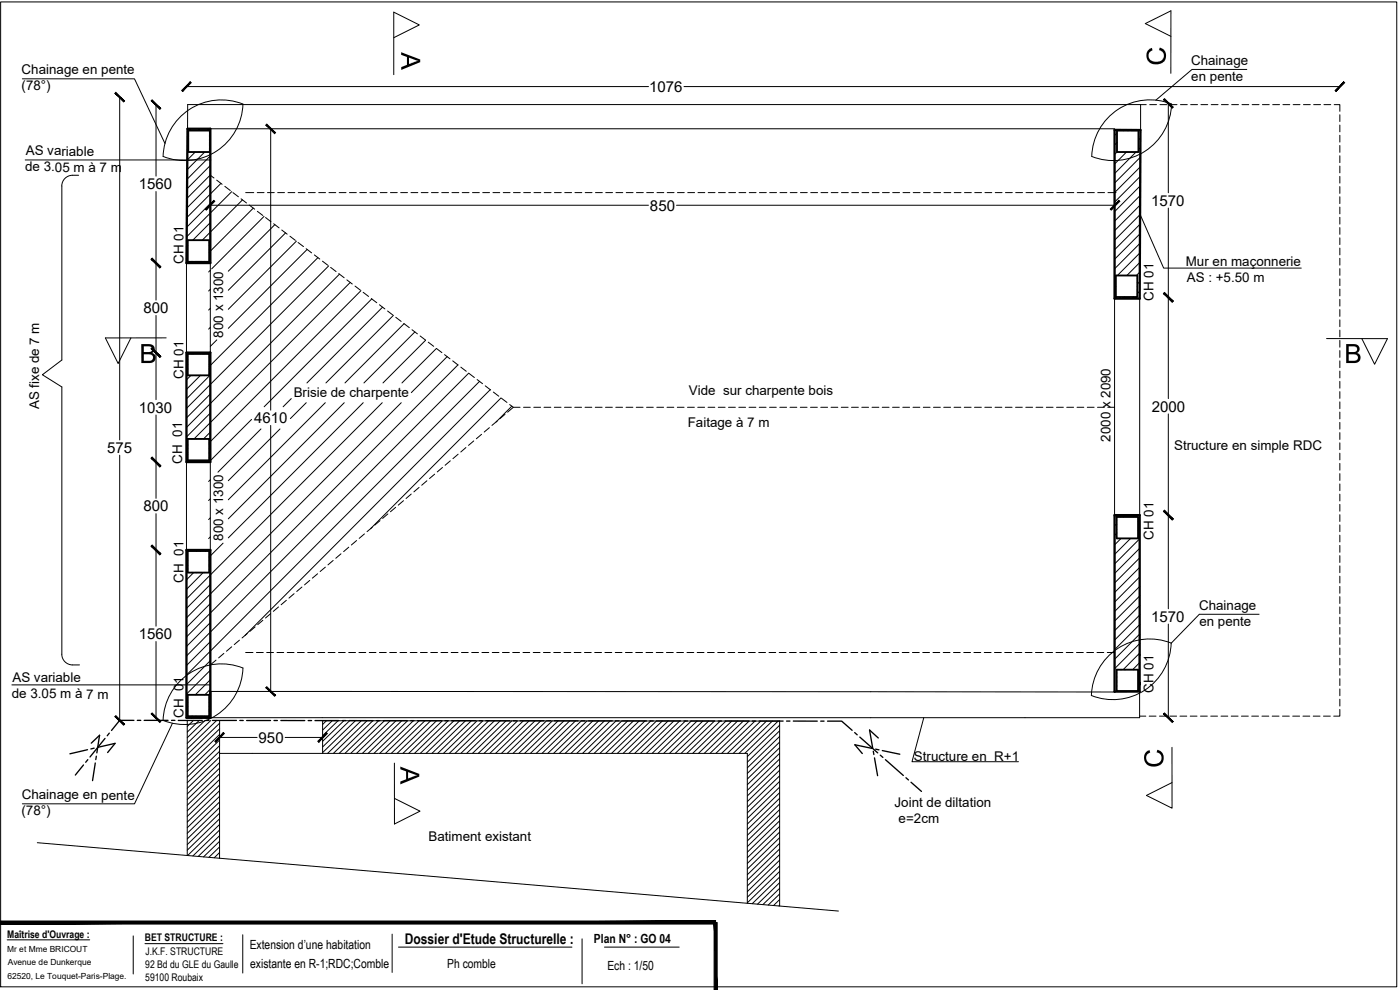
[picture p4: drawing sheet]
<svg xmlns="http://www.w3.org/2000/svg" width="420mm" height="297mm" viewBox="0 0 420 297" stroke-linecap="round" stroke-linejoin="round" font-family="sans-serif">
<defs><g id="words">
<g font-size="4.5">
<text x="194.8" y="27.6">1076</text>
<text x="41.7" y="56.7">1560</text>
<text x="195.1" y="63.2">850</text>
<text x="345.5" y="61.7">1570</text>
<text x="43.1" y="93.9">800</text>
<text x="41.7" y="123.8">1030</text>
<text x="345.7" y="123.5">2000</text>
<text x="76.3" y="126.9">4610</text>
<text x="32.2" y="135.9">575</text>
<text x="43.1" y="153.4">800</text>
<text x="41.7" y="191.8">1560</text>
<text x="345.5" y="186.5">1570</text>
<text x="77.6" y="222.8">950</text>
</g>
<text font-size="4.4" x="121.5" y="283.3">Dossier d'Etude Structurelle :</text>
<g font-size="4">
<text x="6.5" y="22.3">Chainage en pente</text>
<text x="357.4" y="19.5">Chainage</text>
<text x="6.5" y="27.1">(78°)</text>
<text x="357.5" y="24.3">en pente</text>
<text x="7.7" y="46.6">AS variable</text>
<text x="7.6" y="51.4">de 3.05 m à 7 m</text>
<text x="55.1" y="79.2" transform="rotate(-90 55.1 79.2)">CH 01</text>
<text x="355.9" y="79.7">Mur en maçonnerie</text>
<text x="356.2" y="84.5">AS : +5.50 m</text>
<text x="346.2" y="90.3" transform="rotate(-90 346.2 90.3)">CH 01</text>
<text x="67" y="101.3" transform="rotate(-90 67 101.3)">800 x 1300</text>
<text x="55.1" y="113.7" transform="rotate(-90 55.1 113.7)">CH 01</text>
<text x="88.1" y="119.2">Brisie de charpente</text>
<text x="206.7" y="118.5">Vide sur charpente bois</text>
<text x="11.7" y="122.8" transform="rotate(-90 11.7 122.8)">AS fixe de 7 m</text>
<text x="206.4" y="128.1">Faitage à 7 m</text>
<text x="333.3" y="132.6" transform="rotate(-90 333.3 132.6)">2000 x 2090</text>
<text x="352.4" y="135.1">Structure en simple RDC</text>
<text x="54.7" y="139.1" transform="rotate(-90 54.7 139.1)">CH 01</text>
<text x="346.2" y="162" transform="rotate(-90 346.2 162)">CH 01</text>
<text x="67" y="162.2" transform="rotate(-90 67 162.2)">800 x 1300</text>
<text x="55.1" y="174.8" transform="rotate(-90 55.1 174.8)">CH 01</text>
<text x="359.9" y="183.1">Chainage</text>
<text x="359.9" y="187.9">en pente</text>
<text x="3.6" y="209.4">de 3.05 m à 7 m</text>
<text x="3.7" y="204.6">AS variable</text>
<text x="346.2" y="207.8" transform="rotate(-90 346.2 207.8)">CH 01</text>
<text x="55.1" y="215.4" transform="rotate(-90 55.1 215.4)">CH 01</text>
<text x="274.3" y="228.2">Structure en R+1</text>
<text x="6.5" y="239.7">Chainage en pente</text>
<text x="6.4" y="244.6">(78°)</text>
<text x="268.5" y="242.3">Joint de diltation</text>
<text x="269.7" y="247.1">e=2cm</text>
<text x="128.6" y="252.3">Batiment existant</text>
</g>
<g font-size="3.8">
<text x="74.9" y="284.8">Extension d’une habitation</text>
<text x="178.3" y="283">Plan N° : GO 04</text>
<text x="75.1" y="290.5">existante en R-1;RDC;Comble</text>
<text x="134.2" y="290.4">Ph comble</text>
<text x="182.3" y="291">Ech : 1/50</text>
</g>
<g font-size="3.2">
<text x="2.2" y="281.3">Maîtrise d'Ouvrage :</text>
<text x="43.5" y="282.5">BET STRUCTURE :</text>
<text x="43.6" y="286.4">J.K.F. STRUCTURE</text>
<text x="43.6" y="290.4">92 Bd du GLE du Gaulle</text>
<text x="43.6" y="294.3">59100 Roubaix</text>
</g>
<g font-size="2.5">
<text x="2.2" y="285.5">Mr et Mme BRICOUT</text>
<text x="2.2" y="293.6">62520, Le Touquet-Paris-Plage.</text>
<text x="2.3" y="289.6">Avenue de Dunkerque</text>
</g>
</g></defs>
<!-- layer: Porteur -->
<path d="M56.3 38.6h6.8v40.3h-7.1zM334.5 39h7.8l-.3 50.6h-7.5zM56 105.8h7.1v32.8h-7.1zM56 165h7.1v50.3h-7.1zM342 196.5v11h-7.5v-52.9h7.5v41.9M63.1 207.5v7.8h-7.1" fill="none" stroke="#000" stroke-width=".7"/>
<!-- layer: 0 -->
<g fill="none" stroke="#000" stroke-width=".3">
<path d="M56.3 38.6v-7.2h286v7.6M57 38.6l-.7 .8M59.9 38.6l-.6 .6M62.7 38.6l-.5 .6M63.1 38.6h271.4M335.2 39.9l-.7 .7M336.1 39l-.1 .2M339 39l-.2 .2M341.8 39l-.1 .2M56.5 42l-.3 .3M56.5 44.8l-.3 .3M58.6 45.6l-2.4 2.4"/>
<path d="M61.4 45.6l-5.2 5.3M63.1 41.1l-.1 .1M63.1 43.9l-.1 .2M63.1 46.8l-6.9 7M63.1 49.6l-7 7M63.1 52.5l-7 7M63.1 55.4l-7 7M66.3 55l-10.2 10.3M69.6 57.5l-13.6 13.5M72.8 60l-12.1 12.1M335.2 42.8l-.7 .7M335.2 45.6l-.7 .8"/>
<path d="M338.1 45.6l-3.6 3.6M340.9 45.6l-6.4 6.5M342.2 55.8l-7.7 7.7M342.2 58.7l-7.7 7.7M342.2 52.9l-7.7 7.7M342.2 47.2l-7.7 7.7M342.2 50l-7.7 7.8M342.2 44.3l-.5 .6M342.3 41.4l-.6 .6M56 78.9v26.9M56.3 73.6l-.3 .3M56.3 76.5l-.3 .3"/>
<path d="M57.1 78.5l-.4 .4M59.9 78.5l-.3 .4M63.1 78.9v26.9M63.1 61.1l-7.1 7.1M63.1 66.8l-5.3 5.3M63.1 72.5l-.3 .3M63.1 78.2l-.7 .7M76 62.4l-13.2 13.3M79.2 64.9l-15.7 15.8M82.5 67.4l-14 14M85.7 69.9l-17.2 17.2M88.9 72.4l-20.4 20.4"/>
<path d="M92.2 74.8l-23.7 23.7M95.4 77.3l-32.6 32.7M98.6 79.8l-42.6 42.7M342.1 78.7l-3.9 4M342.1 75.9l-6.8 6.8M342.1 70.2l-7.6 7.6M342.1 73l-7.6 7.7M342.1 64.3l7.1 16.1h41.3M342.1 64.4l-7.6 7.7M342.1 67.3l-7.6 7.6M342.2 61.5l-7.7 7.7M63.1 81.1l-.5 .5"/>
<path d="M63.1 86.8l-.5 .5M63.1 92.5l-.5 .5M63.1 98.2l-.5 .5M101.9 82.3l-45.9 46M105.1 84.7l-46.8 47M108.3 87.2l-45.5 45.6M111.6 89.7l-32.3 32.4M114.8 92.2l-22.7 22.7M118 94.6l-20.2 20.3M121.3 97.1l-17.8 17.8M124.5 99.6l-15.3 15.3M334.5 89.6v65"/>
<path d="M334.9 83.1l-.4 .4M334.9 86l-.4 .4M334.9 88.8l-.4 .4M337.4 89.1l-.4 .5M340.3 89.1l-.5 .5M342 89.6v65M342 87.4l-.7 .7M342.1 84.5l-.8 .7M342.1 81.6l-1.1 1.1M56.3 107.9l-.3 .4M56.3 110.7l-.3 .4M57.3 112.6l-1.3 1.4"/>
<path d="M58.4 105.8l-.4 .4M60.2 112.6l-4.2 4.2M61.3 105.8l-.4 .4M63.1 118.2l-7.1 7.2M63.1 106.8l-.3 .3M63.1 112.5l-7.1 7.2M65.1 102l-2 1.9M87.4 119.6l-2.4 2.5M127.7 102.1l-12.8 12.8M131 104.5l-10.4 10.4M134.2 107l-10.8 10.8M137.4 109.5l-81.4 81.6"/>
<path d="M140.7 112l-84.7 84.8M143.9 114.4l-87.9 88.2M147.1 116.9l-73.6 73.8M150.4 119.4l-39.2 39.2M56 138.6v26.4M56.3 133.6l-.3 .4M56.3 136.4l-.3 .4M57.5 138.1l-.5 .5M60.3 138.1l-.4 .5M63.1 138.6v26.4M63.1 123.9l-7.1 7.2M63.1 129.7l-2 2"/>
<path d="M63.1 135.4l-.3 .3M75.5 125.8l-12.8 12.8M78.3 128.7l-12.9 13M84 128.7l-15.5 15.5M91.9 120.8l-4.8 4.8M97.6 120.8l-29.1 29.2M103.3 120.8l-34.8 34.9M109 120.8l-40.5 40.6M114.7 120.8l-58.7 58.9M120.4 120.8l-64.4 64.6M153.6 121.9l-4.7 4.7M63.1 143.9l-.5 .6"/>
<path d="M63.1 149.7l-.5 .5M63.1 155.4l-.5 .5M334.9 154.6l-.4 .3M335.1 157.2l-.6 .6M337.7 154.6l-.5 .5M340.6 154.6l-.6 .5M342 156l-.4 .4M342 158.8l-.4 .5M56.3 167.9l-.3 .4M56.3 170.7l-.3 .4M56.3 165l-.3 .4M58.1 171.8l-2.1 2.2"/>
<path d="M59.2 165l-.3 .3M61 171.8l-5 5M62.1 165l-.4 .3M63.1 175.4l-7.1 7.1M63.1 169.7l-.3 .3M63.1 161.1l-.5 .5M67 163l-4.2 4.1M335.1 160l-.6 .6M336.4 161.6l-1.9 1.9M339.3 161.6l-4.8 4.7M342 161.7l-7.5 7.5M342 164.5l-7.5 7.5"/>
<path d="M342 167.4l-7.5 7.5M342 170.2l-7.5 7.5M342 173.1l-7.4 7.5M342.1 175.9l-7.5 7.5M342.1 178.8l-7.5 7.5M63.1 181.1l-7.1 7.2M63.1 186.8l-7.1 7.2M63.1 192.5l-7.1 7.2M63.1 198.2l-7.1 7.2M342.1 181.7l-7.5 7.5M342.1 184.5l-7.5 7.5M342.1 187.4l-7.5 7.4"/>
<path d="M342.1 190.2l-7.5 7.5M342.1 193.1l-7.5 7.4M342.1 195.9l-5 5M342.1 198.8l-2.2 2.1M56.2 216.2v40.5M56.3 210.7l-.3 .4M56.3 213.6l-.3 .4M57.9 214.9l-.5 .4M60.7 214.9l-.4 .4M63.1 207.5l271.6 .1M63.1 201.1l-7.1 7.2M63.1 203.9l-4.5 4.6"/>
<path d="M63.1 206.8l-1.6 1.7M63.1 209.7l-.3 .3M63.1 212.5l-.3 .3M65.9 216.2v9.8M96.7 215.3h245.3M234 216.3v55.6M234 216.4l-137.2-.2v9.8M277.2 215.3l-3.5 13.2h31.9M113.5 226h-47.6v31.5M113.7 226h110.6v45M11.2 252.8l240.4 20.6M174.7 281.7v13.5"/>
</g>
<!-- layer: linteaux -->
<g fill="none" stroke="#000" stroke-width=".3">
<path d="M56.3 216.2l-.1 .1M58.1 216.2l-1.9 1.8M59.8 216.2l-3.6 3.5M61.5 216.2l-5.3 5.1M63.3 216.2l-7.1 6.8M65 216.2l-8.8 8.5M65.9 217l-9.7 9.4M65.9 218.7l-9.7 9.4M98 216.2l-1.2 1.2M99.7 216.2l-2.9 2.9M101.5 216.2l-4.7 4.6M103.2 216.2l-6.4 6.2"/>
<path d="M104.9 216.2l-8.1 7.9M106.7 216.2l-9.9 9.6M108.4 216.2l-10.1 9.8M110.2 216.2l-10.1 9.8M111.9 216.2l-10.1 9.8M113.7 216.2l-10.2 9.8M115.4 216.2l-10.1 9.8M117.1 216.2l-10.1 9.8M118.9 216.2l-10.1 9.8M120.6 216.2l-10.1 9.8M122.3 216.2l-10.1 9.8M124.1 216.2l-10.1 9.8"/>
<path d="M125.8 216.2l-10.1 9.8M127.6 216.2l-10.2 9.8M129.3 216.2l-10.1 9.8M131 216.2l-10.1 9.8M132.8 216.2l-10.1 9.8M134.5 216.2l-10.1 9.8M136.2 216.2l-10.1 9.8M138 216.2l-10.1 9.8M139.7 216.2l-10.1 9.8M141.5 216.2l-10.1 9.8M143.2 216.2l-10.1 9.8M144.9 216.2l-10.1 9.8"/>
<path d="M146.7 216.2l-10.1 9.8M148.4 216.2l-10.1 9.8M150.1 216.3l-10 9.7M151.9 216.3l-10.1 9.7M153.6 216.3l-10.1 9.7M155.3 216.3l-10 9.7M157.1 216.3l-10.1 9.7M158.8 216.3l-10.1 9.7M160.6 216.3l-10.1 9.7M162.3 216.3l-10.1 9.7M164 216.3l-10 9.7M165.8 216.3l-10.1 9.7"/>
<path d="M167.5 216.3l-10.1 9.7M169.2 216.3l-10 9.7M171 216.3l-10.1 9.7M172.7 216.3l-10 9.7M174.5 216.3l-10.1 9.7M176.2 216.3l-10.1 9.7M177.9 216.3l-10 9.7M179.7 216.3l-10.1 9.7M181.4 216.3l-10 9.7M183.1 216.3l-10 9.7M184.9 216.3l-10.1 9.7M186.6 216.3l-10 9.7"/>
<path d="M188.4 216.3l-10.1 9.7M190.1 216.3l-10.1 9.7M191.8 216.3l-10 9.7M193.6 216.3l-10.1 9.7M195.3 216.3l-10 9.7M197 216.3l-10 9.7M198.8 216.3l-10.1 9.7M200.5 216.3l-10 9.7M202.2 216.3l-10 9.7M204 216.3l-10 9.7M205.7 216.3l-10 9.7M207.5 216.3l-10.1 9.7"/>
<path d="M209.2 216.3l-10 9.7M210.9 216.3l-10 9.7M212.7 216.3l-10.1 9.7M214.4 216.3l-10 9.7M216.2 216.3l-10.1 9.7M217.9 216.3l-10 9.7M219.6 216.3l-10 9.7M221.4 216.3l-10.1 9.7M223.1 216.3l-10 9.7M224.8 216.3l-10 9.7M226.6 216.4l-10 9.6M228.3 216.4l-10 9.6"/>
<path d="M230 216.4l-10 9.6M231.8 216.4l-10 9.6M233.5 216.4l-10 9.6M234 217.6l-9.7 9.4M234 219.3l-9.7 9.4M65.9 220.4l-9.7 9.4M65.9 222l-9.7 9.5M65.9 223.7l-9.7 9.5M65.9 225.4l-9.7 9.5M65.9 227.1l-9.7 9.4M65.9 228.8l-9.7 9.4M65.9 230.5l-9.7 9.4"/>
<path d="M65.9 232.2l-9.7 9.4M65.9 233.9l-9.7 9.4M65.9 235.5l-9.7 9.5M65.9 237.2l-9.7 9.5M65.9 238.9l-9.7 9.5M234 221l-9.7 9.4M234 222.7l-9.7 9.4M234 224.4l-9.7 9.4M234 226l-9.7 9.4M234 227.7l-9.7 9.4M234 229.4l-9.7 9.4M234 231.1l-9.7 9.4"/>
<path d="M234 232.8l-9.7 9.4M234 234.5l-9.7 9.4M234 236.2l-9.7 9.4M234 237.8l-9.7 9.5M234 239.5l-9.7 9.4M65.9 257.5h.1M65.9 249.1l-8 7.7M65.9 250.7l-6.4 6.2M65.9 240.6l-9.7 9.4M65.9 242.3l-9.7 9.4M65.9 244l-9.7 9.4M65.9 245.7l-9.7 9.4"/>
<path d="M65.9 247.4l-9.6 9.3M65.9 252.4l-4.8 4.7M65.9 254.1l-3.2 3.1M65.9 255.8l-1.6 1.6M234 241.2l-9.7 9.4M234 242.9l-9.7 9.4M234 244.6l-9.7 9.4M234 246.3l-9.7 9.4M234 248l-9.7 9.4M234 249.7l-9.7 9.4M234 251.3l-9.7 9.5M234 253l-9.7 9.5"/>
<path d="M234 254.7l-9.7 9.4M234 256.4l-9.7 9.4M234 258.1l-9.7 9.4M234 259.8l-9.7 9.4M234 261.5l-9.7 9.4M234 263.2l-8.3 8M234 264.8l-6.6 6.5M234 266.5l-5.1 4.9M234 268.2l-3.5 3.4M234 269.9l-1.9 1.8M234 271.6l-.3 .2"/>
</g>
<!-- layer: JD -->
<g fill="none" stroke="#000" stroke-width=".4">
<path d="M32.8 220l-.6 .8M40.2 216.1h-4.3l-2.4 3.1M41.2 216.1h1M43.3 216.1h7.1M51.5 216.1h1M53.5 216.2h7.2M61.7 216.2h1M63.8 216.2h7.2M72 216.2h1M74 216.2h7.2M82.2 216.2h1M84.3 216.2h7.2"/>
<path d="M92.5 216.2h1M94.5 216.2h7.2M102.7 216.2h1.1M104.8 216.2h7.2M113 216.2h1M115 216.2h7.2M123.3 216.2h1M125.3 216.2h7.2M133.5 216.2h1M135.6 216.2h7.1M143.8 216.2h1M145.8 216.2l7.2 .1"/>
<path d="M154 216.3h1M156.1 216.3h7.1M164.3 216.3h1M166.3 216.3h7.2M174.5 216.3h1M176.6 216.3h7.1M184.8 216.3h1M186.8 216.3h7.2M195 216.3h1M197.1 216.3h7.2M205.3 216.3h1M207.3 216.3h7.2"/>
<path d="M215.5 216.3h1.1M217.6 216.3h7.2M225.8 216.4h1M227.8 216.4h7.2M236.1 216.4h1M238.1 216.4h7.2M246.3 216.4h1M248.3 216.4h4.3l3.1 2.7M256.5 219.8l.8 .7M25.1 229.5l-2.5 3M26.3 224.9l-5.3 1.3M26.4 227.9l-.7 .8"/>
<path d="M27.4 223l2.5-2.4-.8 5.3M28.3 224.5l-1 .2M28.6 228.9l-.8 5.3M28.9 226.9l-.2 1M29.3 224.2l5.2-1.2-2.2 2.8M31.5 221.6l-4.5 5.5M258 221.2l5.4 4.7M261.8 224.6l-5.2-1.1 2.2 2.6M262.1 225.4l.2 1M262.4 227.4l1 5.3M262.8 224.8l1 .2M263.6 221.4l-2.6-2.4 .9 5.4"/>
<path d="M264.2 226.6l.8 .7M264.8 225.2l5.2 1.1M265.7 227.9l5.4 4.8M271.9 233.3l.7 .7M273.4 234.7l3.1 2.8"/>
</g>
<g fill="none" stroke="#000" stroke-width=".3">
<path d="M35.9 29.1v102.9M46.8 31.4v21.5M56 26h138.6M81.2 38.7v84.4M205.3 26h196.8M350.6 31v26.8M46.8 57.5v32.6M63 61.6h131.6M203 61.6h131.6M350.6 62.4v57.2M46.8 94.6v25.3M35.9 136.6v79.6"/>
<path d="M46.8 124.5v25M81.2 127.6v79.9M350.6 124.2v58.5M46.8 154.1v33.8M46.8 192.5v22.8M350.6 187.2v28.1M65.9 221.3h11.3M85.6 221.3h11.2"/>
</g>
<g fill="#000" stroke="#000" stroke-width=".3">
<path d="M34.5 28l2.6 2.6 .3-.3zM34.8 27.7l2.6 2.6-2.9-2.3z"/>
<path d="M45.4 30.2l2.6 2.6 .2-.3zM45.4 30.2l.3-.2 2.5 2.5z"/>
<path d="M57.1 24.6l-2.3 2.8 2.6-2.6zM57.1 24.6l-2.3 2.8-.3-.3z"/>
<path d="M349.2 29.9l2.6 2.6 .3-.3zM349.2 29.9l.3-.3 2.6 2.6z"/>
<path d="M400.7 27.1l.2 .3 2.4-2.8zM403.3 24.6l.2 .2-2.6 2.6z"/>
<path d="M79.8 37.5l2.6 2.6 .3-.3zM79.8 37.5l.3-.3 2.6 2.6z"/>
<path d="M45.7 77.5l-.3 .3 2.8 2.3zM45.4 77.8l2.8 2.3-.2 .3z"/>
<path d="M64.2 60.1l-2.3 2.9 2.6-2.6zM64.2 60.1l-2.3 2.9-.3-.3z"/>
<path d="M333.2 62.7l.3 .3 2.3-2.9zM335.8 60.1l.3 .3-2.6 2.6z"/>
<path d="M45.4 77.8l2.6 2.6 .2-.3zM45.4 77.8l.3-.3 2.5 2.6z"/>
<path d="M349.5 87.8l-.3 .3 2.9 2.3zM349.2 88.1l2.9 2.3-.3 .2z"/>
<path d="M349.2 88.1l2.6 2.5 .3-.2zM349.2 88.1l.3-.3 2.6 2.6z"/>
<path d="M45.4 104.6l2.8 2.3-2.5-2.5zM45.4 104.6l2.8 2.3-.2 .3z"/>
<path d="M45.4 104.6l2.6 2.6 .2-.3zM45.4 104.6l.3-.2 2.5 2.5z"/>
<path d="M45.7 137.2l-.3 .3 2.8 2.3zM45.4 137.5l2.8 2.3-.2 .3z"/>
<path d="M45.4 137.5l2.6 2.6 .2-.3zM45.4 137.5l.3-.3 2.5 2.6z"/>
<path d="M349.2 153.4l2.9 2.3-2.6-2.6zM349.2 153.4l2.9 2.3-.3 .3z"/>
<path d="M349.2 153.4l2.6 2.6 .3-.3zM349.2 153.4l.3-.3 2.6 2.6z"/>
<path d="M45.4 163.9l2.8 2.3-2.5-2.6zM45.4 163.9l2.8 2.3-.2 .2z"/>
<path d="M45.4 163.9l2.6 2.5 .2-.2zM45.4 163.9l.3-.3 2.5 2.6z"/>
<path d="M34.8 214.7l-.3 .3 2.9 2.3zM34.5 215l2.9 2.3-.3 .3z"/>
<path d="M45.7 213.9l-.3 .3 2.8 2.3zM45.4 214.2l2.8 2.3-.2 .3z"/>
<path d="M79.8 206.3l2.9 2.3-2.6-2.6zM79.8 206.3l2.9 2.3-.3 .3z"/>
<path d="M349.5 213.9l-.3 .3 2.9 2.3zM349.2 214.2l2.9 2.3-.3 .3z"/>
<path d="M67.1 219.8l-2.4 2.9 2.6-2.6zM67.1 219.8l-2.4 2.9-.2-.3z"/>
<path d="M95.4 222.4l.3 .3 2.3-2.9zM98 219.8l.2 .3-2.5 2.6z"/>
</g>
<!-- layer: 0 -->
<g fill="none" stroke="#000" stroke-width=".53">
<path d="M56.5 39.4v.2M56.5 39.7v.2M56.6 39.2l-.1 .1M56.7 39.2h.3M57 39.2h.3M57.4 39.2h.2M57.7 39.2h.2M58 39.2h.3M58.3 39.2h.3M58.7 39.2h.2M59 39.2h.2M59.3 39.2h.2"/>
<path d="M59.6 39.2h.3M59.9 39.2h.3M60.3 39.2h.2M60.6 39.2h.2M60.9 39.2h.3M61.2 39.2h.3M61.6 39.2h.2M61.9 39.2h.2M62.2 39.2h.2M62.5 39.2h.3M62.9 39.2l.1 .1M63 39.4v.2"/>
<path d="M63 39.7v.2M335.2 39.4v.2M335.2 39.7v.2M335.3 39.2l-.1 .1M335.4 39.2h.3M335.7 39.2h.3M336.1 39.2h.2M336.4 39.2h.2M336.7 39.2h.3M337 39.2h.3M337.4 39.2h.2M337.7 39.2h.2"/>
<path d="M338 39.2h.2M338.3 39.2h.3M338.6 39.2h.3M339 39.2h.2M339.3 39.2h.2M339.6 39.2h.3M339.9 39.2h.3M340.3 39.2h.2M340.6 39.2h.2M340.9 39.2h.2M341.2 39.2h.3M341.6 39.2l.1 .1"/>
<path d="M341.7 39.4v.2M341.7 39.7v.2M56.5 45.5l.1 .1M56.5 40v.2M56.5 40.4v.2M56.5 40.7v.2M56.5 41v.2M56.5 41.3v.2M56.5 41.6v.3M56.5 42v.2M56.5 42.3v.2M56.5 42.6v.2"/>
<path d="M56.5 42.9v.3M56.5 43.3v.2M56.5 43.6v.2M56.5 43.9v.2M56.5 44.2v.3M56.5 44.5v.3M56.5 44.9v.2M56.5 45.2v.2M56.7 45.6h.3M57 45.6h.3M57.4 45.6h.2M57.7 45.6h.2"/>
<path d="M58 45.6h.3M58.3 45.6h.3M58.7 45.6h.2M59 45.6h.2M59.3 45.6h.2M59.6 45.6h.3M59.9 45.6h.3M60.3 45.6h.2M60.6 45.6h.2M60.9 45.6h.3M61.2 45.6h.3M61.6 45.6h.2"/>
<path d="M61.9 45.6h.2M62.2 45.6h.2M62.5 45.6h.3M63 45.5l-.1 .1M63 40v.2M63 40.4v.2M63 40.7v.2M63 41v.2M63 41.3v.2M63 41.6v.3M63 42v.2M63 42.3v.2"/>
<path d="M63 42.6v.2M63 42.9v.3M63 43.3v.2M63 43.6v.2M63 43.9v.2M63 44.2v.3M63 44.5v.3M63 44.9v.2M63 45.2v.2M335.2 45.5l.1 .1M335.2 40v.2M335.2 40.4v.2"/>
<path d="M335.2 40.7v.2M335.2 41v.2M335.2 41.3v.2M335.2 41.6v.3M335.2 42v.2M335.2 42.3v.2M335.2 42.6v.2M335.2 42.9v.2M335.2 43.3v.2M335.2 43.6v.2M335.2 43.9v.2M335.2 44.2v.2"/>
<path d="M335.2 44.5v.3M335.2 44.9v.2M335.2 45.2v.2M335.4 45.6h.3M335.7 45.6h.3M336.1 45.6h.2M336.4 45.6h.2M336.7 45.6h.3M337 45.6h.3M337.4 45.6h.2M337.7 45.6h.2M338 45.6h.2"/>
<path d="M338.3 45.6h.3M338.6 45.6h.3M339 45.6h.2M339.3 45.6h.2M339.6 45.6h.3M339.9 45.6h.3M340.3 45.6h.2M340.6 45.6h.2M340.9 45.6h.2M341.2 45.6h.3M341.7 45.5l-.1 .1M341.7 40v.2"/>
<path d="M341.7 40.4v.2M341.7 40.7v.2M341.7 41v.2M341.7 41.3v.2M341.7 41.6v.3M341.7 42v.2M341.7 42.3v.2M341.7 42.6v.2M341.7 42.9v.2M341.7 43.3v.2M341.7 43.6v.2M341.7 43.9v.2"/>
<path d="M341.7 44.2v.2M341.7 44.5v.3M341.7 44.9v.2M341.7 45.2v.2M56.3 78.4l.2 .1M56.3 72.3v.2M56.3 72.6v.2M56.3 72.9v.3M56.3 73.3v.2M56.3 73.6v.2M56.3 73.9v.2M56.3 74.2v.3"/>
<path d="M56.3 74.6v.2M56.3 74.9v.2M56.3 75.2v.2M56.3 75.5v.2M56.3 75.8v.3M56.3 76.2v.2M56.3 76.5v.2M56.3 76.8v.2M56.3 77.1v.3M56.3 77.5v.2M56.3 77.8v.2M56.3 78.1v.2"/>
<path d="M56.5 72.1l-.2 .1M56.5 72.1h.3M56.5 78.5h.3M56.9 72.1h.2M56.9 78.5h.2M57.2 72.1h.2M57.2 78.5h.2M57.5 72.1h.2M57.5 78.5h.2M57.8 72.1h.3M57.8 78.5h.3M58.2 72.1h.2"/>
<path d="M58.2 78.5h.2M58.5 72.1h.2M58.5 78.5h.2M58.8 72.1h.2M58.8 78.5h.2M59.1 72.1h.3M59.1 78.5h.3M59.5 72.1h.2M59.5 78.5h.2M59.8 72.1h.2M59.8 78.5h.2M60.1 72.1h.2"/>
<path d="M60.1 78.5h.2M60.4 72.1h.2M60.4 78.5h.2M60.7 72.1h.3M60.7 78.5h.3M61.1 72.1h.2M61.1 78.5h.2M61.4 72.1h.2M61.4 78.5h.2M61.7 72.1h.2M61.7 78.5h.2M62 72.1h.3"/>
<path d="M62 78.5h.3M62.4 72.1h.2M62.4 78.5h.2M62.7 72.1l.1 .1M62.8 78.4l-.1 .1M62.8 72.3v.2M62.8 72.6v.2M62.8 72.9v.3M62.8 73.3v.2M62.8 73.6v.2M62.8 73.9v.2M62.8 74.2v.3"/>
<path d="M62.8 74.6v.2M62.8 74.9v.2M62.8 75.2v.2M62.8 75.5v.2M62.8 75.8v.3M62.8 76.2v.2M62.8 76.5v.2M62.8 76.8v.2M62.8 77.1v.3M62.8 77.5v.2M62.8 77.8v.2M62.8 78.1v.2"/>
<path d="M334.9 89l.1 .1M334.9 82.9v.2M334.9 83.2v.2M334.9 83.5v.2M334.9 83.8v.3M334.9 84.2v.2M334.9 84.5v.2M334.9 84.8v.2M334.9 85.1v.3M334.9 85.5v.2M334.9 85.8v.2M334.9 86.1v.2"/>
<path d="M334.9 86.4v.2M334.9 86.7v.3M334.9 87.1v.2M334.9 87.4v.2M334.9 87.7v.2M334.9 88v.3M334.9 88.4v.2M334.9 88.7v.2M335 82.7l-.1 .1M335.1 82.7h.2M335.1 89.1h.2M335.4 82.7h.2"/>
<path d="M335.4 89.1h.2M335.7 82.7h.3M335.7 89.1h.3M336 82.7h.3M336 89.1h.3M336.4 82.7h.2M336.4 89.1h.2M336.7 82.7h.2M336.7 89.1h.2M337 82.7h.2M337 89.1h.2M337.3 82.7h.3"/>
<path d="M337.3 89.1h.3M337.7 82.7h.2M337.7 89.1h.2M338 82.7h.2M338 89.1h.2M338.3 82.7h.2M338.3 89.1h.2M338.6 82.7h.3M338.6 89.1h.3M338.9 82.7h.3M338.9 89.1h.3M339.3 82.7h.2"/>
<path d="M339.3 89.1h.2M339.6 82.7h.2M339.6 89.1h.2M339.9 82.7h.2M339.9 89.1h.2M340.2 82.7h.3M340.2 89.1h.3M340.6 82.7h.2M340.6 89.1h.2M340.9 82.7h.2M340.9 89.1h.2M341.2 82.7l.1 .1"/>
<path d="M341.3 89l-.1 .1M341.3 82.9v.2M341.3 83.2v.2M341.3 83.5v.2M341.3 83.8v.3M341.3 84.2v.2M341.3 84.5v.2M341.3 84.8v.2M341.3 85.1v.3M341.3 85.5v.2M341.3 85.8v.2M341.3 86.1v.2"/>
<path d="M341.3 86.4v.2M341.3 86.7v.3M341.3 87.1v.2M341.3 87.4v.2M341.3 87.7v.2M341.3 88v.3M341.3 88.4v.2M341.3 88.7v.2M56.3 112.5l.2 .1M56.3 106.4v.2M56.3 106.7v.2M56.3 107v.3"/>
<path d="M56.3 107.4v.2M56.3 107.7v.2M56.3 108v.2M56.3 108.3v.2M56.3 108.7v.2M56.3 109v.2M56.3 109.3v.2M56.3 109.6v.2M56.3 109.9v.3M56.3 110.3v.2M56.3 110.6v.2M56.3 110.9v.2"/>
<path d="M56.3 111.2v.2M56.3 111.6v.2M56.3 111.9v.2M56.3 112.2v.2M56.5 106.2l-.2 .1M56.5 106.2h.3M56.5 112.6h.3M56.9 106.2h.2M56.9 112.6h.2M57.2 106.2h.2M57.2 112.6h.2M57.5 106.2h.2"/>
<path d="M57.5 112.6h.2M57.8 106.2h.3M57.8 112.6h.3M58.2 106.2h.2M58.2 112.6h.2M58.5 106.2h.2M58.5 112.6h.2M58.8 106.2h.2M58.8 112.6h.2M59.1 106.2h.3M59.1 112.6h.3M59.5 106.2h.2"/>
<path d="M59.5 112.6h.2M59.8 106.2h.2M59.8 112.6h.2M60.1 106.2h.2M60.1 112.6h.2M60.4 106.2h.2M60.4 112.6h.2M60.7 106.2h.3M60.7 112.6h.3M61.1 106.2h.2M61.1 112.6h.2M61.4 106.2h.2"/>
<path d="M61.4 112.6h.2M61.7 106.2h.2M61.7 112.6h.2M62 106.2h.3M62 112.6h.3M62.4 106.2h.2M62.4 112.6h.2M62.7 106.2l.1 .1M62.8 112.5l-.1 .1M62.8 106.4v.2M62.8 106.7v.2M62.8 107v.3"/>
<path d="M62.8 107.4v.2M62.8 107.7v.2M62.8 108v.2M62.8 108.3v.2M62.8 108.7v.2M62.8 109v.2M62.8 109.3v.2M62.8 109.6v.2M62.8 109.9v.3M62.8 110.3v.2M62.8 110.6v.2M62.8 110.9v.2"/>
<path d="M62.8 111.2v.2M62.8 111.6v.2M62.8 111.9v.2M62.8 112.2v.2M56.3 138l.2 .1M56.3 131.9v.2M56.3 132.2v.2M56.3 132.6v.2M56.3 132.9v.2M56.3 133.2v.2M56.3 133.5v.2M56.3 133.8v.3"/>
<path d="M56.3 134.2v.2M56.3 134.5v.2M56.3 134.8v.2M56.3 135.1v.2M56.3 135.5v.2M56.3 135.8v.2M56.3 136.1v.2M56.3 136.4v.2M56.3 136.7v.3M56.3 137.1v.2M56.3 137.4v.2M56.3 137.7v.2"/>
<path d="M56.5 131.7l-.2 .1M56.5 131.7h.3M56.5 138.1h.3M56.9 131.7h.2M56.9 138.1h.2M57.2 131.7h.2M57.2 138.1h.2M57.5 131.7h.2M57.5 138.1h.2M57.8 131.7h.3M57.8 138.1h.3M58.2 131.7h.2"/>
<path d="M58.2 138.1h.2M58.5 131.7h.2M58.5 138.1h.2M58.8 131.7h.2M58.8 138.1h.2M59.1 131.7h.3M59.1 138.1h.3M59.5 131.7h.2M59.5 138.1h.2M59.8 131.7h.2M59.8 138.1h.2M60.1 131.7h.2"/>
<path d="M60.1 138.1h.2M60.4 131.7h.2M60.4 138.1h.2M60.7 131.7h.3M60.7 138.1h.3M61.1 131.7h.2M61.1 138.1h.2M61.4 131.7h.2M61.4 138.1h.2M61.7 131.7h.2M61.7 138.1h.2M62 131.7h.3"/>
<path d="M62 138.1h.3M62.4 131.7h.2M62.4 138.1h.2M62.7 131.7l.1 .1M62.8 138l-.1 .1M62.8 131.9v.2M62.8 132.2v.2M62.8 132.6v.2M62.8 132.9v.2M62.8 133.2v.2M62.8 133.5v.2M62.8 133.8v.3"/>
<path d="M62.8 134.2v.2M62.8 134.5v.2M62.8 134.8v.2M62.8 135.1v.2M62.8 135.5v.2M62.8 135.8v.2M62.8 136.1v.2M62.8 136.4v.2M62.8 136.7v.3M62.8 137.1v.2M62.8 137.4v.2M62.8 137.7v.2"/>
<path d="M335.1 155.3v.2M335.1 155.6v.2M335.1 155.9v.3M335.1 156.3v.2M335.1 156.6v.2M335.1 156.9v.2M335.1 157.2v.3M335.1 157.6v.2M335.1 157.9v.2M335.1 158.2v.2M335.1 158.5v.3M335.1 158.8v.3"/>
<path d="M335.1 159.2v.2M335.1 159.5v.2M335.1 159.8v.2M335.2 155.1l-.1 .1M335.3 155.1h.2M335.6 155.1h.3M336 155.1h.2M336.3 155.1h.2M336.6 155.1h.2M336.9 155.1h.2M337.2 155.1h.3M337.6 155.1h.2"/>
<path d="M337.9 155.1h.2M338.2 155.1h.2M338.5 155.1h.3M338.9 155.1h.2M339.2 155.1h.2M339.5 155.1h.2M339.8 155.1h.3M340.1 155.1h.3M340.5 155.1h.2M340.8 155.1h.2M341.1 155.1h.3M341.4 155.1l.2 .1"/>
<path d="M341.6 155.3v.2M341.6 155.6v.2M341.6 155.9v.3M341.6 156.3v.2M341.6 156.6v.2M341.6 156.9v.2M341.6 157.2v.3M341.6 157.6v.2M341.6 157.9v.2M341.6 158.2v.2M341.6 158.5v.3M341.6 158.8v.3"/>
<path d="M341.6 159.2v.2M341.6 159.5v.2M341.6 159.8v.2M56.3 171.7l.2 .1M56.3 165.6v.2M56.3 165.9v.2M56.3 166.2v.2M56.3 166.5v.2M56.3 166.8v.3M56.3 167.2v.2M56.3 167.5v.2M56.3 167.8v.2"/>
<path d="M56.3 168.1v.3M56.3 168.5v.2M56.3 168.8v.2M56.3 169.1v.2M56.3 169.4v.3M56.3 169.7v.3M56.3 170.1v.2M56.3 170.4v.2M56.3 170.7v.2M56.3 171v.3M56.3 171.4v.2M56.5 165.3l-.2 .1"/>
<path d="M56.5 165.3h.3M56.5 171.8h.3M56.9 165.3h.2M56.9 171.8h.2M57.2 165.3h.2M57.2 171.8h.2M57.5 165.3h.2M57.5 171.8h.2M57.8 165.3h.3M57.8 171.8h.3M58.2 165.3h.2M58.2 171.8h.2"/>
<path d="M58.5 165.3h.2M58.5 171.8h.2M58.8 165.3h.2M58.8 171.8h.2M59.1 165.3h.3M59.1 171.8h.3M59.5 165.3h.2M59.5 171.8h.2M59.8 165.3h.2M59.8 171.8h.2M60.1 165.3h.2M60.1 171.8h.2"/>
<path d="M60.4 165.3h.2M60.4 171.8h.2M60.7 165.3h.3M60.7 171.8h.3M61.1 165.3h.2M61.1 171.8h.2M61.4 165.3h.2M61.4 171.8h.2M61.7 165.3h.2M61.7 171.8h.2M62 165.3h.3M62 171.8h.3"/>
<path d="M62.4 165.3h.2M62.4 171.8h.2M62.7 165.3l.1 .1M62.8 171.7l-.1 .1M62.8 165.6v.2M62.8 165.9v.2M62.8 166.2v.2M62.8 166.5v.2M62.8 166.8v.3M62.8 167.2v.2M62.8 167.5v.2M62.8 167.8v.2"/>
<path d="M62.8 168.1v.3M62.8 168.5v.2M62.8 168.8v.2M62.8 169.1v.2M62.8 169.4v.3M62.8 169.7v.3M62.8 170.1v.2M62.8 170.4v.2M62.8 170.7v.2M62.8 171v.3M62.8 171.4v.2M335.1 161.4l.1 .2"/>
<path d="M335.1 160.1v.3M335.1 160.5v.2M335.1 160.8v.2M335.1 161.1v.2M335.3 161.6h.2M335.6 161.6h.3M336 161.6h.2M336.3 161.6h.2M336.6 161.6h.2M336.9 161.6h.2M337.2 161.6h.3M337.6 161.6h.2"/>
<path d="M337.9 161.6h.2M338.2 161.6h.2M338.5 161.6h.3M338.9 161.6h.2M339.2 161.6h.2M339.5 161.6h.2M339.8 161.6h.3M340.1 161.6h.3M340.5 161.6h.2M340.8 161.6h.2M341.1 161.6h.3M341.6 161.4l-.2 .2"/>
<path d="M341.6 160.1v.3M341.6 160.5v.2M341.6 160.8v.2M341.6 161.1v.2M56.3 214.8l.2 .1M56.3 208.7v.2M56.3 209v.2M56.3 209.3v.2M56.3 209.6v.3M56.3 210v.2M56.3 210.3v.2M56.3 210.6v.2"/>
<path d="M56.3 210.9v.2M56.3 211.3v.2M56.3 211.6v.2M56.3 211.9v.2M56.3 212.2v.2M56.3 212.5v.3M56.3 212.9v.2M56.3 213.2v.2M56.3 213.5v.2M56.3 213.8v.2M56.3 214.2v.2M56.3 214.5v.2"/>
<path d="M56.5 208.5l-.2 .1M56.5 208.5h.3M56.5 214.9h.3M56.9 208.5h.2M56.9 214.9h.2M57.2 208.5h.2M57.2 214.9h.2M57.5 208.5h.2M57.5 214.9h.2M57.8 208.5h.3M57.8 214.9h.3M58.2 208.5h.2"/>
<path d="M58.2 214.9h.2M58.5 208.5h.2M58.5 214.9h.2M58.8 208.5h.2M58.8 214.9h.2M59.1 208.5h.3M59.1 214.9h.3M59.5 208.5h.2M59.5 214.9h.2M59.8 208.5h.2M59.8 214.9h.2M60.1 208.5h.2"/>
<path d="M60.1 214.9h.2M60.4 208.5h.2M60.4 214.9h.2M60.7 208.5h.3M60.7 214.9h.3M61.1 208.5h.2M61.1 214.9h.2M61.4 208.5h.2M61.4 214.9h.2M61.7 208.5h.2M61.7 214.9h.2M62 208.5h.3"/>
<path d="M62 214.9h.3M62.4 208.5h.2M62.4 214.9h.2M62.7 208.5l.1 .1M62.8 214.8l-.1 .1M62.8 208.7v.2M62.8 209v.2M62.8 209.3v.2M62.8 209.6v.3M62.8 210v.2M62.8 210.3v.2M62.8 210.6v.2"/>
<path d="M62.8 210.9v.2M62.8 211.3v.2M62.8 211.6v.2M62.8 211.9v.2M62.8 212.2v.2M62.8 212.5v.3M62.8 212.9v.2M62.8 213.2v.2M62.8 213.5v.2M62.8 213.8v.2M62.8 214.2v.2M62.8 214.5v.2"/>
<path d="M335.1 207.2l.1 .2M335.1 201.1v.2M335.1 201.5v.2M335.1 201.8v.2M335.1 202.1v.2M335.1 202.4v.2M335.1 202.7v.3M335.1 203.1v.2M335.1 203.4v.2M335.1 203.7v.2M335.1 204v.3M335.1 204.4v.2"/>
<path d="M335.1 204.7v.2M335.1 205v.2M335.1 205.3v.3M335.1 205.6v.3M335.1 206v.2M335.1 206.3v.2M335.1 206.6v.2M335.1 206.9v.3M335.2 200.9l-.1 .1M335.3 200.9h.2M335.3 207.4h.2M335.6 200.9h.3"/>
<path d="M335.6 207.4h.3M336 200.9h.2M336 207.4h.2M336.3 200.9h.2M336.3 207.4h.2M336.6 200.9h.2M336.6 207.4h.2M336.9 200.9h.2M336.9 207.4h.2M337.2 200.9h.3M337.2 207.4h.3M337.6 200.9h.2"/>
<path d="M337.6 207.4h.2M337.9 200.9h.2M337.9 207.4h.2M338.2 200.9h.2M338.2 207.4h.2M338.5 200.9h.3M338.5 207.4h.3M338.9 200.9h.2M338.9 207.4h.2M339.2 200.9h.2M339.2 207.4h.2M339.5 200.9h.2"/>
<path d="M339.5 207.4h.2M339.8 200.9h.3M339.8 207.4h.3M340.1 200.9h.3M340.1 207.4h.3M340.5 200.9h.2M340.5 207.4h.2M340.8 200.9h.2M340.8 207.4h.2M341.1 200.9h.3M341.1 207.4h.3M341.4 200.9l.2 .1"/>
<path d="M341.6 207.2l-.2 .2M341.6 201.1v.2M341.6 201.5v.2M341.6 201.8v.2M341.6 202.1v.2M341.6 202.4v.2M341.6 202.7v.3M341.6 203.1v.2M341.6 203.4v.2M341.6 203.7v.2M341.6 204v.3M341.6 204.4v.2"/>
<path d="M341.6 204.7v.2M341.6 205v.2M341.6 205.3v.3M341.6 205.6v.3M341.6 206v.2M341.6 206.3v.2M341.6 206.6v.2M341.6 206.9v.3"/>
</g>
<!-- layer: 10 -->
<g fill="none" stroke="#000" stroke-width=".3">
<path d="M6.7 23.7h33.7l9.1 19.4M53.8 35.3a17.5 17.5 0 0 1 19.1-4.1 17.5 17.5 0 0 1-23.9 15.7 17.5 17.5 0 0 1 4.8-11.6zM56.3 38.6h6.8M374.2 20.8h-16.5l-10.8 9.3M7.6 48h55.7M23.6 52.6a4.1 4.1 0 0 0-4.5 1.4l-.5 1.8v52.2l-5.9 4.4 5.9 3.7-.1 80.2a3.2 3.2 0 0 0 3.3 3.2h2.1M327.6 46.9a17.5 17.5 0 0 1 24-15.7 17.5 17.5 0 0 1-23.9 15.7M351.5 192.9a17.5 17.5 0 0 1-24 15.8M351.5 193a17.5 17.5 0 0 0-24 15.7M377.9 184.3h-18l-8.4 8.7M3.6 205.5h59.5M51.8 217l-11.4 24.2h-33.7"/>
<path d="M53.8 204.5a17.5 17.5 0 0 1 19.1-4.1 17.5 17.5 0 0 1-23.9 15.7 17.5 17.5 0 0 1 4.8-11.6zM63.1 215.3h33.6M342 207.5v7.8"/>
</g>
<!-- layer: AL Fondations -->
<g fill="none" stroke="#000" stroke-width=".3">
<path d="M342.3 31.4h1.7M345 31.4h2.1M348.1 31.4h2.1M351.2 31.4h2M354.3 31.4h2M357.3 31.4h2.1M360.4 31.4h2.1M363.5 31.4h2M366.6 31.4h2M369.6 31.4h2.1M372.7 31.4h2.1M375.8 31.4h2"/>
<path d="M378.9 31.4h2M382 31.4h2M385 31.4h2.1M388.1 31.4h2M391.2 31.4h2M394.3 31.4h2M397.3 31.4h2.1M400.4 31.4h1.7v2M402.1 34.4v2.1M402.1 37.5v2.1M63.1 52.6l1.1 .8M65 54l1.7 1.3"/>
<path d="M67.5 55.9l1.6 1.3M69.9 57.8l1.6 1.2M72.3 59.7l1.7 1.2M73.7 57.8h2.5M77.2 57.8h2M80.3 57.8h2M83.3 57.8h2.1M86.4 57.8h2.1M89.5 57.8h2M92.6 57.8h2M95.7 57.8h2M98.7 57.8h2.1"/>
<path d="M101.8 57.8h2M104.9 57.8h2M108 57.8h2M111 57.8h2.1M114.1 57.8h2.1M117.2 57.8h2M120.2 57.8h2.1M123.3 57.8h2.1M126.4 57.8h2.1M129.5 57.8h2M132.6 57.8h2M135.6 57.8h2.1"/>
<path d="M138.7 57.8h2.1M141.8 57.8h2M144.9 57.8h2M147.9 57.8h2.1M151 57.8h2.1M154.1 57.8h2M157.2 57.8h2M160.3 57.8h2M163.3 57.8h2.1M166.4 57.8h2M169.5 57.8h2M172.6 57.8h2"/>
<path d="M175.6 57.8h2.1M178.7 57.8h2.1M181.8 57.8h2M184.8 57.8h2.1M187.9 57.8h2.1M191 57.8h2.1M194.1 57.8h2M197.2 57.8h2M200.2 57.8h2.1M203.3 57.8h2.1M206.4 57.8h2M209.5 57.8h2"/>
<path d="M212.5 57.8h2.1M215.6 57.8h2.1M218.7 57.8h2M221.8 57.8h2M224.9 57.8h2M227.9 57.8h2.1M231 57.8h2M234.1 57.8h2M237.2 57.8h2M240.2 57.8h2.1M243.3 57.8h2.1M246.4 57.8h2"/>
<path d="M249.4 57.8h2.1M252.5 57.8h2.1M255.6 57.8h2.1M258.7 57.8h2M261.8 57.8h2M264.8 57.8h2.1M267.9 57.8h2.1M271 57.8h2.1M274.1 57.8h2M277.1 57.8h2.1M280.2 57.8h2.1M283.3 57.8h2"/>
<path d="M286.4 57.8h2M289.5 57.8h2M292.5 57.8h2.1M295.6 57.8h2M298.7 57.8h2M301.8 57.8h2M304.8 57.8h2.1M307.9 57.8h2.1M311 57.8h2M314 57.8h2.1M317.1 57.8h2.1M320.2 57.8h2.1"/>
<path d="M323.3 57.8h2M326.4 57.8h2M329.4 57.8h2.1M332.5 57.8h2.4M402.1 40.6v2M402.1 43.7v2M402.1 46.7v2.1M402.1 49.8v2.1M402.1 52.9v2M402.1 56v2M402.1 59v2.1M74.8 61.5l1.6 1.3"/>
<path d="M77.2 63.4l1.7 1.3M79.7 65.3l1.6 1.2M82.1 67.1l1.7 1.3M84.6 69l1.6 1.3M87 70.9l1.6 1.2M89.5 72.8l1.6 1.2M91.9 74.6l1.6 1.3M94.3 76.5l1.7 1.2M96.8 78.4l1.6 1.2M402.1 62.1v2.1M402.1 65.2v2.1M402.1 68.3v2"/>
<path d="M402.1 71.4v2M402.1 74.4v2.1M402.1 77.5v2.1M99.2 80.2l1.7 1.3M101.7 82.1l1.6 1.2M104.1 84l1.6 1.2M106.6 85.8l1.6 1.3M109 87.7l1.6 1.2M111.4 89.6l1.7 1.2M113.9 91.4l1.6 1.3M116.3 93.3l1.6 1.3M118.8 95.2l1.6 1.2"/>
<path d="M121.2 97.1l1.6 1.2M123.7 98.9l1.6 1.3M402.1 80.6v2M402.1 83.7v2M402.1 86.7v2.1M402.1 89.8v2M402.1 92.9v2M402.1 96v2M402.1 99v2.1M126.1 100.8l1.6 1.3M128.5 102.7l1.7 1.2M131 104.5l1.6 1.3"/>
<path d="M133.4 106.4l1.6 1.3M135.9 108.3l1.6 1.2M138.3 110.2l1.6 1.2M140.7 112l1.7 1.3M143.2 113.9l1.6 1.2M145.6 115.8l1.7 1.2M148.1 117.6l1.6 1.3M150.5 119.5l1.6 1.2M402.1 102.1v2.1M402.1 105.2v2M402.1 108.3v2M402.1 111.3v2.1"/>
<path d="M402.1 114.4v2.1M402.1 117.5v2M135.1 138.3l-1.5 1.3M137.5 136.3l-1.6 1.3M139.8 134.3l-1.5 1.3M142.2 132.3l-1.6 1.3M144.5 130.3l-1.5 1.3M146.9 128.3l-1.6 1.3M149.2 126.3l-1.6 1.3M151.6 124.3l-1.6 1.4M153 121.4l1.1 .8M156.1 122.2h-2l-1.8 1.5"/>
<path d="M157.1 122.2h2.1M160.2 122.2h2M163.3 122.2h2M166.3 122.2h2.1M169.4 122.2h2.1M172.5 122.2h2M175.6 122.2h2M178.6 122.2h2.1M181.7 122.2h2.1M184.8 122.2h2M187.9 122.2h2M190.9 122.2h2.1"/>
<path d="M194 122.2h2.1M197.1 122.2h2.1M200.2 122.2h2M203.3 122.2h2M206.3 122.2h2.1M209.4 122.2h2.1M212.5 122.2h2M215.6 122.2h2M218.6 122.2h2.1M221.7 122.2h2.1M224.8 122.2h2M227.9 122.2h2"/>
<path d="M230.9 122.2h2.1M234 122.2h2.1M237.1 122.2h2M240.2 122.2h2M243.2 122.2h2.1M246.3 122.2h2.1M249.4 122.2h2M252.5 122.2h2M255.5 122.2h2.1M258.6 122.2h2.1M261.7 122.2h2.1M264.8 122.2h2"/>
<path d="M267.9 122.2h2M270.9 122.2h2.1M274 122.2h2.1M277.1 122.2h2M280.2 122.2h2M283.2 122.2h2.1M286.3 122.2h2.1M289.4 122.2h2M292.5 122.2h2M295.6 122.2h2M298.6 122.2h2.1M301.7 122.2h2"/>
<path d="M304.8 122.2h2M307.8 122.2h2.1M310.9 122.2h2.1M314 122.2h2M317.1 122.2h2M320.1 122.2h2.1M323.2 122.2h2.1M326.3 122.2h2.1M329.4 122.2h2M332.5 122.2h2M402.1 120.6v2M402.1 123.6v2.1"/>
<path d="M402.1 126.7v2.1M402.1 129.8v2.1M402.1 132.9v2M402.1 136v2M402.1 139v2.1M111.7 158.2l-1.5 1.3M114 156.2l-1.5 1.3M116.4 154.2l-1.6 1.3M118.7 152.2l-1.5 1.4M121.1 150.2l-1.6 1.4M123.4 148.2l-1.5 1.4M125.8 146.2l-1.6 1.4"/>
<path d="M128.1 144.3l-1.5 1.3M130.5 142.3l-1.6 1.3M132.8 140.3l-1.6 1.3M402.1 142.1v2.1M402.1 145.2v2M402.1 148.3v2M402.1 151.3v2.1M402.1 154.4v2.1M402.1 157.5v2M88.3 178.1l-1.6 1.4M90.6 176.1l-1.6 1.4M93 174.1l-1.6 1.4"/>
<path d="M95.3 172.2l-1.6 1.3M97.6 170.2l-1.5 1.3M100 168.2l-1.6 1.3M102.3 166.2l-1.5 1.3M104.7 164.2l-1.6 1.3M107 162.2l-1.5 1.3M109.4 160.2l-1.6 1.3M402.1 160.6v2M402.1 163.6v2.1M402.1 166.7v2.1M402.1 169.8v2M402.1 172.9v2"/>
<path d="M402.1 175.9v2.1M402.1 179v2.1M64.8 198.1l-1.7 1.4M67.2 196.1l-1.6 1.3M69.5 194.1l-1.5 1.3M71.9 192.1l-1.6 1.3M73.7 195.8h2.2M74.2 190.1l-1.6 1.3M76.6 188.1l-1.6 1.3M77 195.8h2M78.9 186.1l-1.6 1.3M80 195.8h2.1"/>
<path d="M81.2 184.1l-1.5 1.3M83.1 195.8h2.1M83.6 182.1l-1.6 1.3M85.9 180.1l-1.5 1.3M86.2 195.8h2M89.3 195.8h2M92.4 195.8h2M95.4 195.8h2.1M98.5 195.8h2M101.6 195.8h2M104.6 195.8h2.1M107.7 195.8h2.1"/>
<path d="M110.8 195.8h2M113.9 195.8h2M116.9 195.8h2.1M120 195.8h2.1M123.1 195.8h2.1M126.2 195.8h2M129.3 195.8h2M132.3 195.8h2.1M135.4 195.8h2.1M138.5 195.8h2M141.6 195.8h2M144.6 195.8h2.1"/>
<path d="M147.7 195.8h2.1M150.8 195.8h2M153.9 195.8h2M157 195.8h2M160 195.8h2.1M163.1 195.8h2M166.2 195.8h2M169.2 195.8h2.1M172.3 195.8h2.1M175.4 195.8h2M178.5 195.8h2M181.5 195.8h2.1"/>
<path d="M184.6 195.8h2.1M187.7 195.8h2.1M190.8 195.8h2M193.9 195.8h2M196.9 195.8h2.1M200 195.8h2.1M203.1 195.8h2M206.2 195.8h2M209.2 195.8h2.1M212.3 195.8h2.1M215.4 195.8h2M218.5 195.8h2"/>
<path d="M221.6 195.8h2M224.6 195.8h2.1M227.7 195.8h2M230.8 195.8h2M233.8 195.8h2.1M236.9 195.8h2.1M240 195.8h2M243.1 195.8h2M246.1 195.8h2.1M249.2 195.8h2.1M252.3 195.8h2.1M255.4 195.8h2"/>
<path d="M258.5 195.8h2M261.5 195.8h2.1M264.6 195.8h2.1M267.7 195.8h2M270.8 195.8h2M273.8 195.8h2.1M276.9 195.8h2.1M280 195.8h2M283.1 195.8h2M286.2 195.8h2M289.2 195.8h2.1M292.3 195.8h2"/>
<path d="M295.4 195.8h2M298.5 195.8h2M301.5 195.8h2.1M304.6 195.8h2.1M307.7 195.8h2M310.7 195.8h2.1M313.8 195.8h2.1M316.9 195.8h2.1M320 195.8h2M323.1 195.8h2M326.1 195.8h2.1M329.2 195.8h2.1"/>
<path d="M332.3 195.8h2.2M402.1 182.1v2.1M402.1 185.2v2M402.1 188.2v2.1M402.1 191.3v2.1M402.1 194.4v2.1M402.1 197.5v2M342 214.9h1.9M344.9 214.9h2M348 214.9h2M351 214.9h2.1M354.1 214.9h2.1"/>
<path d="M357.2 214.9h2M360.3 214.9h2M363.3 214.9h2.1M366.4 214.9h2.1M369.5 214.9h2.1M372.6 214.9h2M375.7 214.9h2M378.7 214.9h2.1M381.8 214.9h2.1M384.9 214.9h2M388 214.9h2M391 214.9h2.1"/>
<path d="M394.1 214.9h2.1M397.2 214.9h2M402.1 212.9v2h-1.8M402.1 200.6v2M402.1 203.6v2.1M402.1 206.7v2.1M402.1 209.8v2"/>
</g>
<!-- layer: textes. R+1 -->
<g fill="#000">
<path d="M344.6 15l1.1-.6 .2 .7-.8 .5-.4 .7 .1 .9 .3 .7 1.3 .6h1.2l1-.3 .6-.8 .1-.9-.2-.7-1.2-.8 .1-.7 .9 .3 .6 .6 .4 .9-.2 1.9-1 .9-1 .4h-1.4l-1.1-.4-.7-.7-.4-.9v-1.2zM343.9 225.7l1.1-.6 .2 .7-.7 .4-.5 .7v.8l.3 .8 .8 .5 1.5 .2 1.2-.3 .7-.9-.1-1.4-.5-.6-.8-.3 .2-.7 .9 .3 .7 .8 .3 .8-.3 1.8-.8 .8-1.1 .4-1.4 .1-1.1-.4-.8-.8-.3-.9v-1.1z"/>
<path d="M120.4 15.7l5.7 2.2v.8l-5.7 2.3v-.9l1.7-.6v-2.4l-1.7-.6zM122.7 17.3v1.9l2.8-.9z"/>
<path d="M42.4 103.2l2.6 .1 1.1 .5 .3 1.1-.3 .7-.5 .3 .8 .5 .3 1-.2 .8-.4 .4-1.1 .3h-2.6zM43.2 103.9v1.7l2.1-.1 .4-.7a1.01 1.01 0 0 0-1.4-.9zM43.2 106.3v2l1.9-.1 .7-.4 .1-.8-.5-.6z"/>
<path d="M404 103.2l2.9 .1 .9 .6 .2 1.2-.8 .8 .8 .5 .3 1-.1 .6-.5 .6-1.1 .3h-2.6zM404.8 103.9v1.7h1.8a.91 .91 0 0 0 .6-1.2 .91 .91 0 0 0-1.3-.5zM404.8 106.3v2l1.9-.1 .7-.4 .1-.8-.3-.5z"/>
<path d="M120.1 230l5.7 2.2v.8l-5.7 2.3v-.8l1.8-.7v-2.4l-1.8-.6zM122.5 231.7v1.9l2.7-1z"/>
</g>
<path d="M118.2 11.3l7.6-3.8-7.6-3.9v18.8M351.4 10.9l-7.7-3.8 7.7-3.9v18.8M49.9 101.4h-18.3l3.9 7.7 3.8-7.7M398.1 101.6h18.3l-3.9 7.7-3.8-7.7M118.4 229v18.2l7.6-3.8-7.6-3.8M351.7 224.2v18.3l-7.6-3.8 7.6-3.9" fill="none" stroke="#000" stroke-width=".3"/>
<!-- layer: BECT-cartouche -->
<path d="M2.2 282h24.7M40 280.8v11.4M43.5 283.1h23.4M72.9 280.5v11.5M117.7 280.3v11.5M119.6 284.2h52M181.4 284.2h22.4" fill="none" stroke="#000" stroke-width=".3"/>
<g fill="#000" stroke="#000" stroke-width=".3">
<path d="M.2 277.2h214.6v-.9zM.2 276.3h214.6l-214.6 .9z"/>
<path d="M214.3 276.8l.9 20.2v-20.2zM214.3 276.8l.9 20.2h-.9z"/>
</g>
<!-- layer: BRM textes -->
<path d="M.2 .6h419v295.5h-419z" fill="none" stroke="#000" stroke-width=".3"/>
<use href="#words"/>
</svg>
